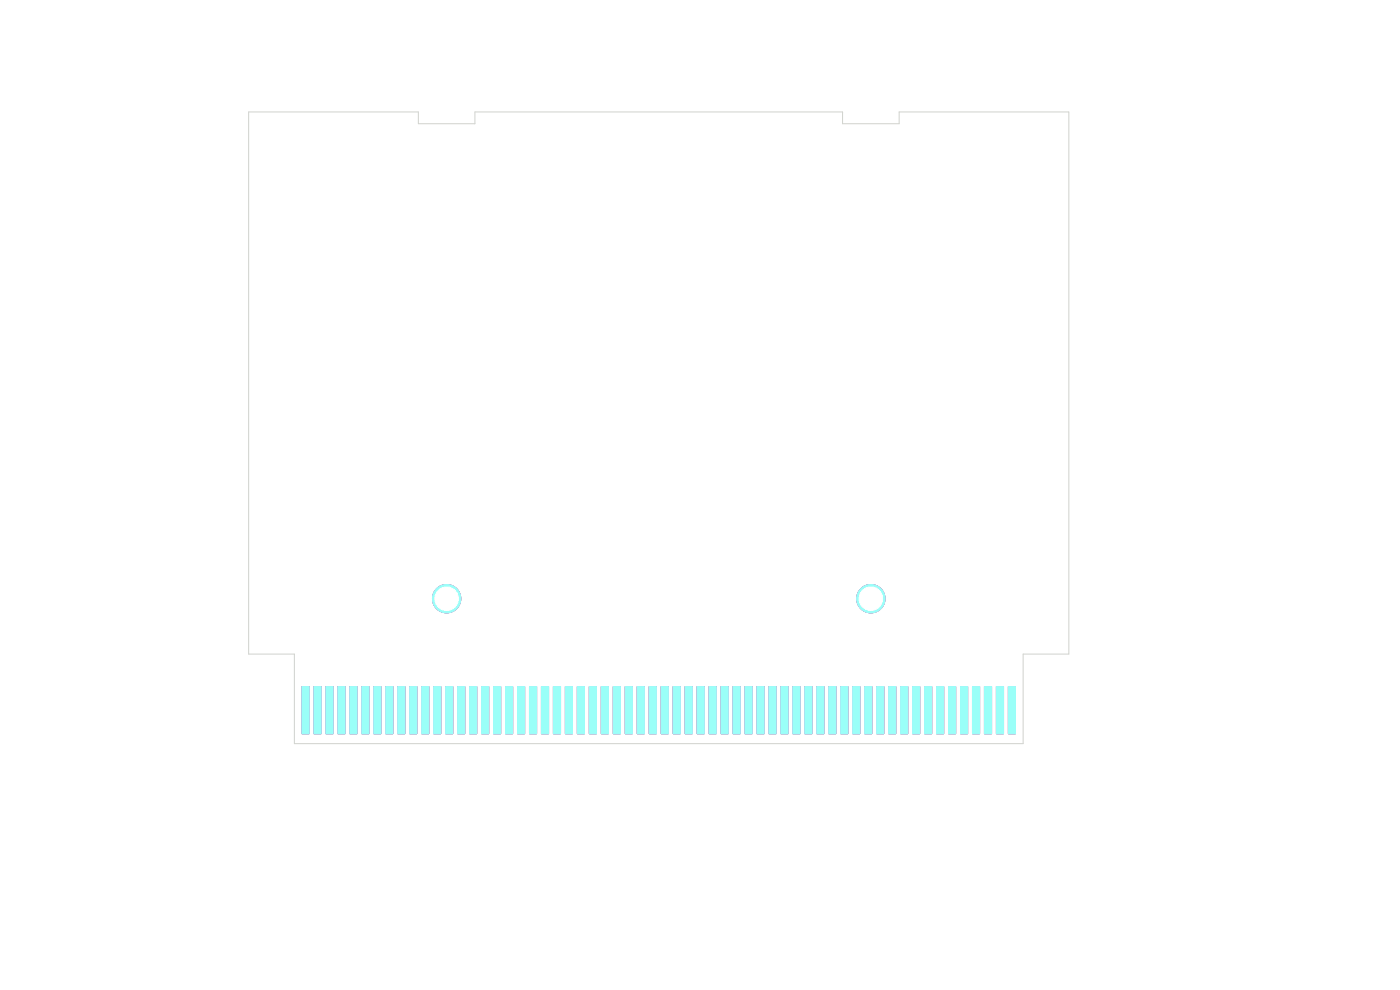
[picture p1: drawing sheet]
<svg xmlns="http://www.w3.org/2000/svg" width="297mm" height="210mm" viewBox="0 0 297 210" stroke-linecap="round" stroke-linejoin="round" font-family="sans-serif">
<g fill="#c83434" stroke="#c83434" stroke-width=".21">
<path d="M213.9 145.7h1.5v10h-1.5z"/>
<path d="M211.4 145.7h1.5v10h-1.5z"/>
<path d="M208.8 145.7h1.5v10h-1.5z"/>
<path d="M206.3 145.7h1.5v10h-1.5z"/>
<path d="M203.8 145.7h1.5v10h-1.5z"/>
<path d="M201.2 145.7h1.5v10h-1.5z"/>
<path d="M198.7 145.7h1.5v10h-1.5z"/>
<path d="M196.1 145.7h1.5v10h-1.5z"/>
<path d="M193.6 145.7h1.5v10h-1.5z"/>
<path d="M191.1 145.7h1.5v10h-1.5z"/>
<path d="M188.5 145.7h1.5v10h-1.5z"/>
<path d="M186 145.7h1.5v10h-1.5z"/>
<path d="M183.4 145.7h1.5v10h-1.5z"/>
<path d="M180.9 145.7h1.5v10h-1.5z"/>
<path d="M178.4 145.7h1.5v10h-1.5z"/>
<path d="M175.8 145.7h1.5v10h-1.5z"/>
<path d="M173.3 145.7h1.5v10h-1.5z"/>
<path d="M170.7 145.7h1.5v10h-1.5z"/>
<path d="M168.2 145.7h1.5v10h-1.5z"/>
<path d="M165.7 145.7h1.5v10h-1.5z"/>
<path d="M163.1 145.7h1.5v10h-1.5z"/>
<path d="M160.6 145.7h1.5v10h-1.5z"/>
<path d="M158 145.7h1.5v10h-1.5z"/>
<path d="M155.5 145.7h1.5v10h-1.5z"/>
<path d="M153 145.7h1.5v10h-1.5z"/>
<path d="M150.4 145.7h1.5v10h-1.5z"/>
<path d="M147.9 145.7h1.5v10h-1.5z"/>
<path d="M145.3 145.7h1.5v10h-1.5z"/>
<path d="M142.8 145.7h1.5v10h-1.5z"/>
<path d="M140.3 145.7h1.5v10h-1.5z"/>
<path d="M137.7 145.7h1.5v10h-1.5z"/>
<path d="M135.2 145.7h1.5v10h-1.5z"/>
<path d="M132.6 145.7h1.5v10h-1.5z"/>
<path d="M130.1 145.7h1.5v10h-1.5z"/>
<path d="M127.6 145.7h1.5v10h-1.5z"/>
<path d="M125 145.7h1.5v10h-1.5z"/>
<path d="M122.5 145.7h1.5v10h-1.5z"/>
<path d="M119.9 145.7h1.5v10h-1.5z"/>
<path d="M117.4 145.7h1.5v10h-1.5z"/>
<path d="M114.9 145.7h1.5v10h-1.5z"/>
<path d="M112.3 145.7h1.5v10h-1.5z"/>
<path d="M109.8 145.7h1.5v10h-1.5z"/>
<path d="M107.2 145.7h1.5v10h-1.5z"/>
<path d="M104.7 145.7h1.5v10h-1.5z"/>
<path d="M102.2 145.7h1.5v10h-1.5z"/>
<path d="M99.6 145.7h1.5v10h-1.5z"/>
<path d="M97.1 145.7h1.5v10h-1.5z"/>
<path d="M94.6 145.7h1.4v10h-1.4z"/>
<path d="M92 145.7h1.5v10h-1.5z"/>
<path d="M89.5 145.7h1.5v10h-1.5z"/>
<path d="M86.9 145.7h1.5v10h-1.5z"/>
<path d="M84.4 145.7h1.5v10h-1.5z"/>
<path d="M81.9 145.7h1.4v10h-1.4z"/>
<path d="M79.3 145.7h1.5v10h-1.5z"/>
<path d="M76.8 145.7h1.5v10h-1.5z"/>
<path d="M74.2 145.7h1.5v10h-1.5z"/>
<path d="M71.7 145.7h1.5v10h-1.5z"/>
<path d="M69.2 145.7h1.4v10h-1.4z"/>
<path d="M66.6 145.7h1.5v10h-1.5z"/>
<path d="M64.1 145.7h1.5v10h-1.5z"/>
<circle cx="94.7" cy="127" r="3"/>
<circle cx="184.7" cy="127" r="3"/>
</g>
<g fill="#4d7fc4" stroke="#4d7fc4" stroke-width=".21">
<path d="M64.1 145.7h1.5v10h-1.5z"/>
<path d="M66.6 145.7h1.5v10h-1.5z"/>
<path d="M69.2 145.7h1.4v10h-1.4z"/>
<path d="M71.7 145.7h1.5v10h-1.5z"/>
<path d="M74.2 145.7h1.5v10h-1.5z"/>
<path d="M76.8 145.7h1.5v10h-1.5z"/>
<path d="M79.3 145.7h1.5v10h-1.5z"/>
<path d="M81.9 145.7h1.4v10h-1.4z"/>
<path d="M84.4 145.7h1.5v10h-1.5z"/>
<path d="M86.9 145.7h1.5v10h-1.5z"/>
<path d="M89.5 145.7h1.5v10h-1.5z"/>
<path d="M92 145.7h1.5v10h-1.5z"/>
<path d="M94.6 145.7h1.4v10h-1.4z"/>
<path d="M97.1 145.7h1.5v10h-1.5z"/>
<path d="M99.6 145.7h1.5v10h-1.5z"/>
<path d="M102.2 145.7h1.5v10h-1.5z"/>
<path d="M104.7 145.7h1.5v10h-1.5z"/>
<path d="M107.2 145.7h1.5v10h-1.5z"/>
<path d="M109.8 145.7h1.5v10h-1.5z"/>
<path d="M112.3 145.7h1.5v10h-1.5z"/>
<path d="M114.9 145.7h1.5v10h-1.5z"/>
<path d="M117.4 145.7h1.5v10h-1.5z"/>
<path d="M119.9 145.7h1.5v10h-1.5z"/>
<path d="M122.5 145.7h1.5v10h-1.5z"/>
<path d="M125 145.7h1.5v10h-1.5z"/>
<path d="M127.6 145.7h1.5v10h-1.5z"/>
<path d="M130.1 145.7h1.5v10h-1.5z"/>
<path d="M132.6 145.7h1.5v10h-1.5z"/>
<path d="M135.2 145.7h1.5v10h-1.5z"/>
<path d="M137.7 145.7h1.5v10h-1.5z"/>
<path d="M140.3 145.7h1.5v10h-1.5z"/>
<path d="M142.8 145.7h1.5v10h-1.5z"/>
<path d="M145.3 145.7h1.5v10h-1.5z"/>
<path d="M147.9 145.7h1.5v10h-1.5z"/>
<path d="M150.4 145.7h1.5v10h-1.5z"/>
<path d="M153 145.7h1.5v10h-1.5z"/>
<path d="M155.5 145.7h1.5v10h-1.5z"/>
<path d="M158 145.7h1.5v10h-1.5z"/>
<path d="M160.6 145.7h1.5v10h-1.5z"/>
<path d="M163.1 145.7h1.5v10h-1.5z"/>
<path d="M165.7 145.7h1.5v10h-1.5z"/>
<path d="M168.2 145.7h1.5v10h-1.5z"/>
<path d="M170.7 145.7h1.5v10h-1.5z"/>
<path d="M173.3 145.7h1.5v10h-1.5z"/>
<path d="M175.8 145.7h1.5v10h-1.5z"/>
<path d="M178.4 145.7h1.5v10h-1.5z"/>
<path d="M180.9 145.7h1.5v10h-1.5z"/>
<path d="M183.4 145.7h1.5v10h-1.5z"/>
<path d="M186 145.7h1.5v10h-1.5z"/>
<path d="M188.5 145.7h1.5v10h-1.5z"/>
<path d="M191.1 145.7h1.5v10h-1.5z"/>
<path d="M193.6 145.7h1.5v10h-1.5z"/>
<path d="M196.1 145.7h1.5v10h-1.5z"/>
<path d="M198.7 145.7h1.5v10h-1.5z"/>
<path d="M201.2 145.7h1.5v10h-1.5z"/>
<path d="M203.8 145.7h1.5v10h-1.5z"/>
<path d="M206.3 145.7h1.5v10h-1.5z"/>
<path d="M208.8 145.7h1.5v10h-1.5z"/>
<path d="M211.4 145.7h1.5v10h-1.5z"/>
<path d="M213.9 145.7h1.5v10h-1.5z"/>
<circle cx="94.7" cy="127" r="3"/>
<circle cx="184.7" cy="127" r="3"/>
</g>
<path d="M52.7 23.8h36v2.5h12.1v-2.5h77.9v2.5h12v-2.5h36.1v115h-9.7v19h-154.7v-19h-9.7z" fill="none" stroke="#d0d2cd" stroke-width=".21"/>
<g fill="#efc1ff" stroke="#efc1ff" stroke-width=".21">
<path d="M213.9 145.7h1.5v10h-1.5z"/>
<path d="M211.4 145.7h1.5v10h-1.5z"/>
<path d="M208.8 145.7h1.5v10h-1.5z"/>
<path d="M206.3 145.7h1.5v10h-1.5z"/>
<path d="M203.8 145.7h1.5v10h-1.5z"/>
<path d="M201.2 145.7h1.5v10h-1.5z"/>
<path d="M198.7 145.7h1.5v10h-1.5z"/>
<path d="M196.1 145.7h1.5v10h-1.5z"/>
<path d="M193.6 145.7h1.5v10h-1.5z"/>
<path d="M191.1 145.7h1.5v10h-1.5z"/>
<path d="M188.5 145.7h1.5v10h-1.5z"/>
<path d="M186 145.7h1.5v10h-1.5z"/>
<path d="M183.4 145.7h1.5v10h-1.5z"/>
<path d="M180.9 145.7h1.5v10h-1.5z"/>
<path d="M178.4 145.7h1.5v10h-1.5z"/>
<path d="M175.8 145.7h1.5v10h-1.5z"/>
<path d="M173.3 145.7h1.5v10h-1.5z"/>
<path d="M170.7 145.7h1.5v10h-1.5z"/>
<path d="M168.2 145.7h1.5v10h-1.5z"/>
<path d="M165.7 145.7h1.5v10h-1.5z"/>
<path d="M163.1 145.7h1.5v10h-1.5z"/>
<path d="M160.6 145.7h1.5v10h-1.5z"/>
<path d="M158 145.7h1.5v10h-1.5z"/>
<path d="M155.5 145.7h1.5v10h-1.5z"/>
<path d="M153 145.7h1.5v10h-1.5z"/>
<path d="M150.4 145.7h1.5v10h-1.5z"/>
<path d="M147.9 145.7h1.5v10h-1.5z"/>
<path d="M145.3 145.7h1.5v10h-1.5z"/>
<path d="M142.8 145.7h1.5v10h-1.5z"/>
<path d="M140.3 145.7h1.5v10h-1.5z"/>
<path d="M137.7 145.7h1.5v10h-1.5z"/>
<path d="M135.2 145.7h1.5v10h-1.5z"/>
<path d="M132.6 145.7h1.5v10h-1.5z"/>
<path d="M130.1 145.7h1.5v10h-1.5z"/>
<path d="M127.6 145.7h1.5v10h-1.5z"/>
<path d="M125 145.7h1.5v10h-1.5z"/>
<path d="M122.5 145.7h1.5v10h-1.5z"/>
<path d="M119.9 145.7h1.5v10h-1.5z"/>
<path d="M117.4 145.7h1.5v10h-1.5z"/>
<path d="M114.9 145.7h1.5v10h-1.5z"/>
<path d="M112.3 145.7h1.5v10h-1.5z"/>
<path d="M109.8 145.7h1.5v10h-1.5z"/>
<path d="M107.2 145.7h1.5v10h-1.5z"/>
<path d="M104.7 145.7h1.5v10h-1.5z"/>
<path d="M102.2 145.7h1.5v10h-1.5z"/>
<path d="M99.6 145.7h1.5v10h-1.5z"/>
<path d="M97.1 145.7h1.5v10h-1.5z"/>
<path d="M94.6 145.7h1.4v10h-1.4z"/>
<path d="M92 145.7h1.5v10h-1.5z"/>
<path d="M89.5 145.7h1.5v10h-1.5z"/>
<path d="M86.9 145.7h1.5v10h-1.5z"/>
<path d="M84.4 145.7h1.5v10h-1.5z"/>
<path d="M81.9 145.7h1.4v10h-1.4z"/>
<path d="M79.3 145.7h1.5v10h-1.5z"/>
<path d="M76.8 145.7h1.5v10h-1.5z"/>
<path d="M74.2 145.7h1.5v10h-1.5z"/>
<path d="M71.7 145.7h1.5v10h-1.5z"/>
<path d="M69.2 145.7h1.4v10h-1.4z"/>
<path d="M66.6 145.7h1.5v10h-1.5z"/>
<path d="M64.1 145.7h1.5v10h-1.5z"/>
<circle cx="94.7" cy="127" r="3"/>
<circle cx="184.7" cy="127" r="3"/>
</g>
<g fill="#9afff8" stroke="#9afff8" stroke-width=".21">
<path d="M64.1 145.7h1.5v10h-1.5z"/>
<path d="M66.6 145.7h1.5v10h-1.5z"/>
<path d="M69.2 145.7h1.4v10h-1.4z"/>
<path d="M71.7 145.7h1.5v10h-1.5z"/>
<path d="M74.2 145.7h1.5v10h-1.5z"/>
<path d="M76.8 145.7h1.5v10h-1.5z"/>
<path d="M79.3 145.7h1.5v10h-1.5z"/>
<path d="M81.9 145.7h1.4v10h-1.4z"/>
<path d="M84.4 145.7h1.5v10h-1.5z"/>
<path d="M86.9 145.7h1.5v10h-1.5z"/>
<path d="M89.5 145.7h1.5v10h-1.5z"/>
<path d="M92 145.7h1.5v10h-1.5z"/>
<path d="M94.6 145.7h1.4v10h-1.4z"/>
<path d="M97.1 145.7h1.5v10h-1.5z"/>
<path d="M99.6 145.7h1.5v10h-1.5z"/>
<path d="M102.2 145.7h1.5v10h-1.5z"/>
<path d="M104.7 145.7h1.5v10h-1.5z"/>
<path d="M107.2 145.7h1.5v10h-1.5z"/>
<path d="M109.8 145.7h1.5v10h-1.5z"/>
<path d="M112.3 145.7h1.5v10h-1.5z"/>
<path d="M114.9 145.7h1.5v10h-1.5z"/>
<path d="M117.4 145.7h1.5v10h-1.5z"/>
<path d="M119.9 145.7h1.5v10h-1.5z"/>
<path d="M122.5 145.7h1.5v10h-1.5z"/>
<path d="M125 145.7h1.5v10h-1.5z"/>
<path d="M127.6 145.7h1.5v10h-1.5z"/>
<path d="M130.1 145.7h1.5v10h-1.5z"/>
<path d="M132.6 145.7h1.5v10h-1.5z"/>
<path d="M135.2 145.7h1.5v10h-1.5z"/>
<path d="M137.7 145.7h1.5v10h-1.5z"/>
<path d="M140.3 145.7h1.5v10h-1.5z"/>
<path d="M142.8 145.7h1.5v10h-1.5z"/>
<path d="M145.3 145.7h1.5v10h-1.5z"/>
<path d="M147.9 145.7h1.5v10h-1.5z"/>
<path d="M150.4 145.7h1.5v10h-1.5z"/>
<path d="M153 145.7h1.5v10h-1.5z"/>
<path d="M155.5 145.7h1.5v10h-1.5z"/>
<path d="M158 145.7h1.5v10h-1.5z"/>
<path d="M160.6 145.7h1.5v10h-1.5z"/>
<path d="M163.1 145.7h1.5v10h-1.5z"/>
<path d="M165.7 145.7h1.5v10h-1.5z"/>
<path d="M168.2 145.7h1.5v10h-1.5z"/>
<path d="M170.7 145.7h1.5v10h-1.5z"/>
<path d="M173.3 145.7h1.5v10h-1.5z"/>
<path d="M175.8 145.7h1.5v10h-1.5z"/>
<path d="M178.4 145.7h1.5v10h-1.5z"/>
<path d="M180.9 145.7h1.5v10h-1.5z"/>
<path d="M183.4 145.7h1.5v10h-1.5z"/>
<path d="M186 145.7h1.5v10h-1.5z"/>
<path d="M188.5 145.7h1.5v10h-1.5z"/>
<path d="M191.1 145.7h1.5v10h-1.5z"/>
<path d="M193.6 145.7h1.5v10h-1.5z"/>
<path d="M196.1 145.7h1.5v10h-1.5z"/>
<path d="M198.7 145.7h1.5v10h-1.5z"/>
<path d="M201.2 145.7h1.5v10h-1.5z"/>
<path d="M203.8 145.7h1.5v10h-1.5z"/>
<path d="M206.3 145.7h1.5v10h-1.5z"/>
<path d="M208.8 145.7h1.5v10h-1.5z"/>
<path d="M211.4 145.7h1.5v10h-1.5z"/>
<path d="M213.9 145.7h1.5v10h-1.5z"/>
<circle cx="94.7" cy="127" r="3"/>
<circle cx="184.7" cy="127" r="3"/>
</g>
<g fill="#fff" stroke="#fff" stroke-width=".21">
<circle cx="94.7" cy="127" r="2.5"/>
<circle cx="184.7" cy="127" r="2.5"/>
</g>
</svg>
